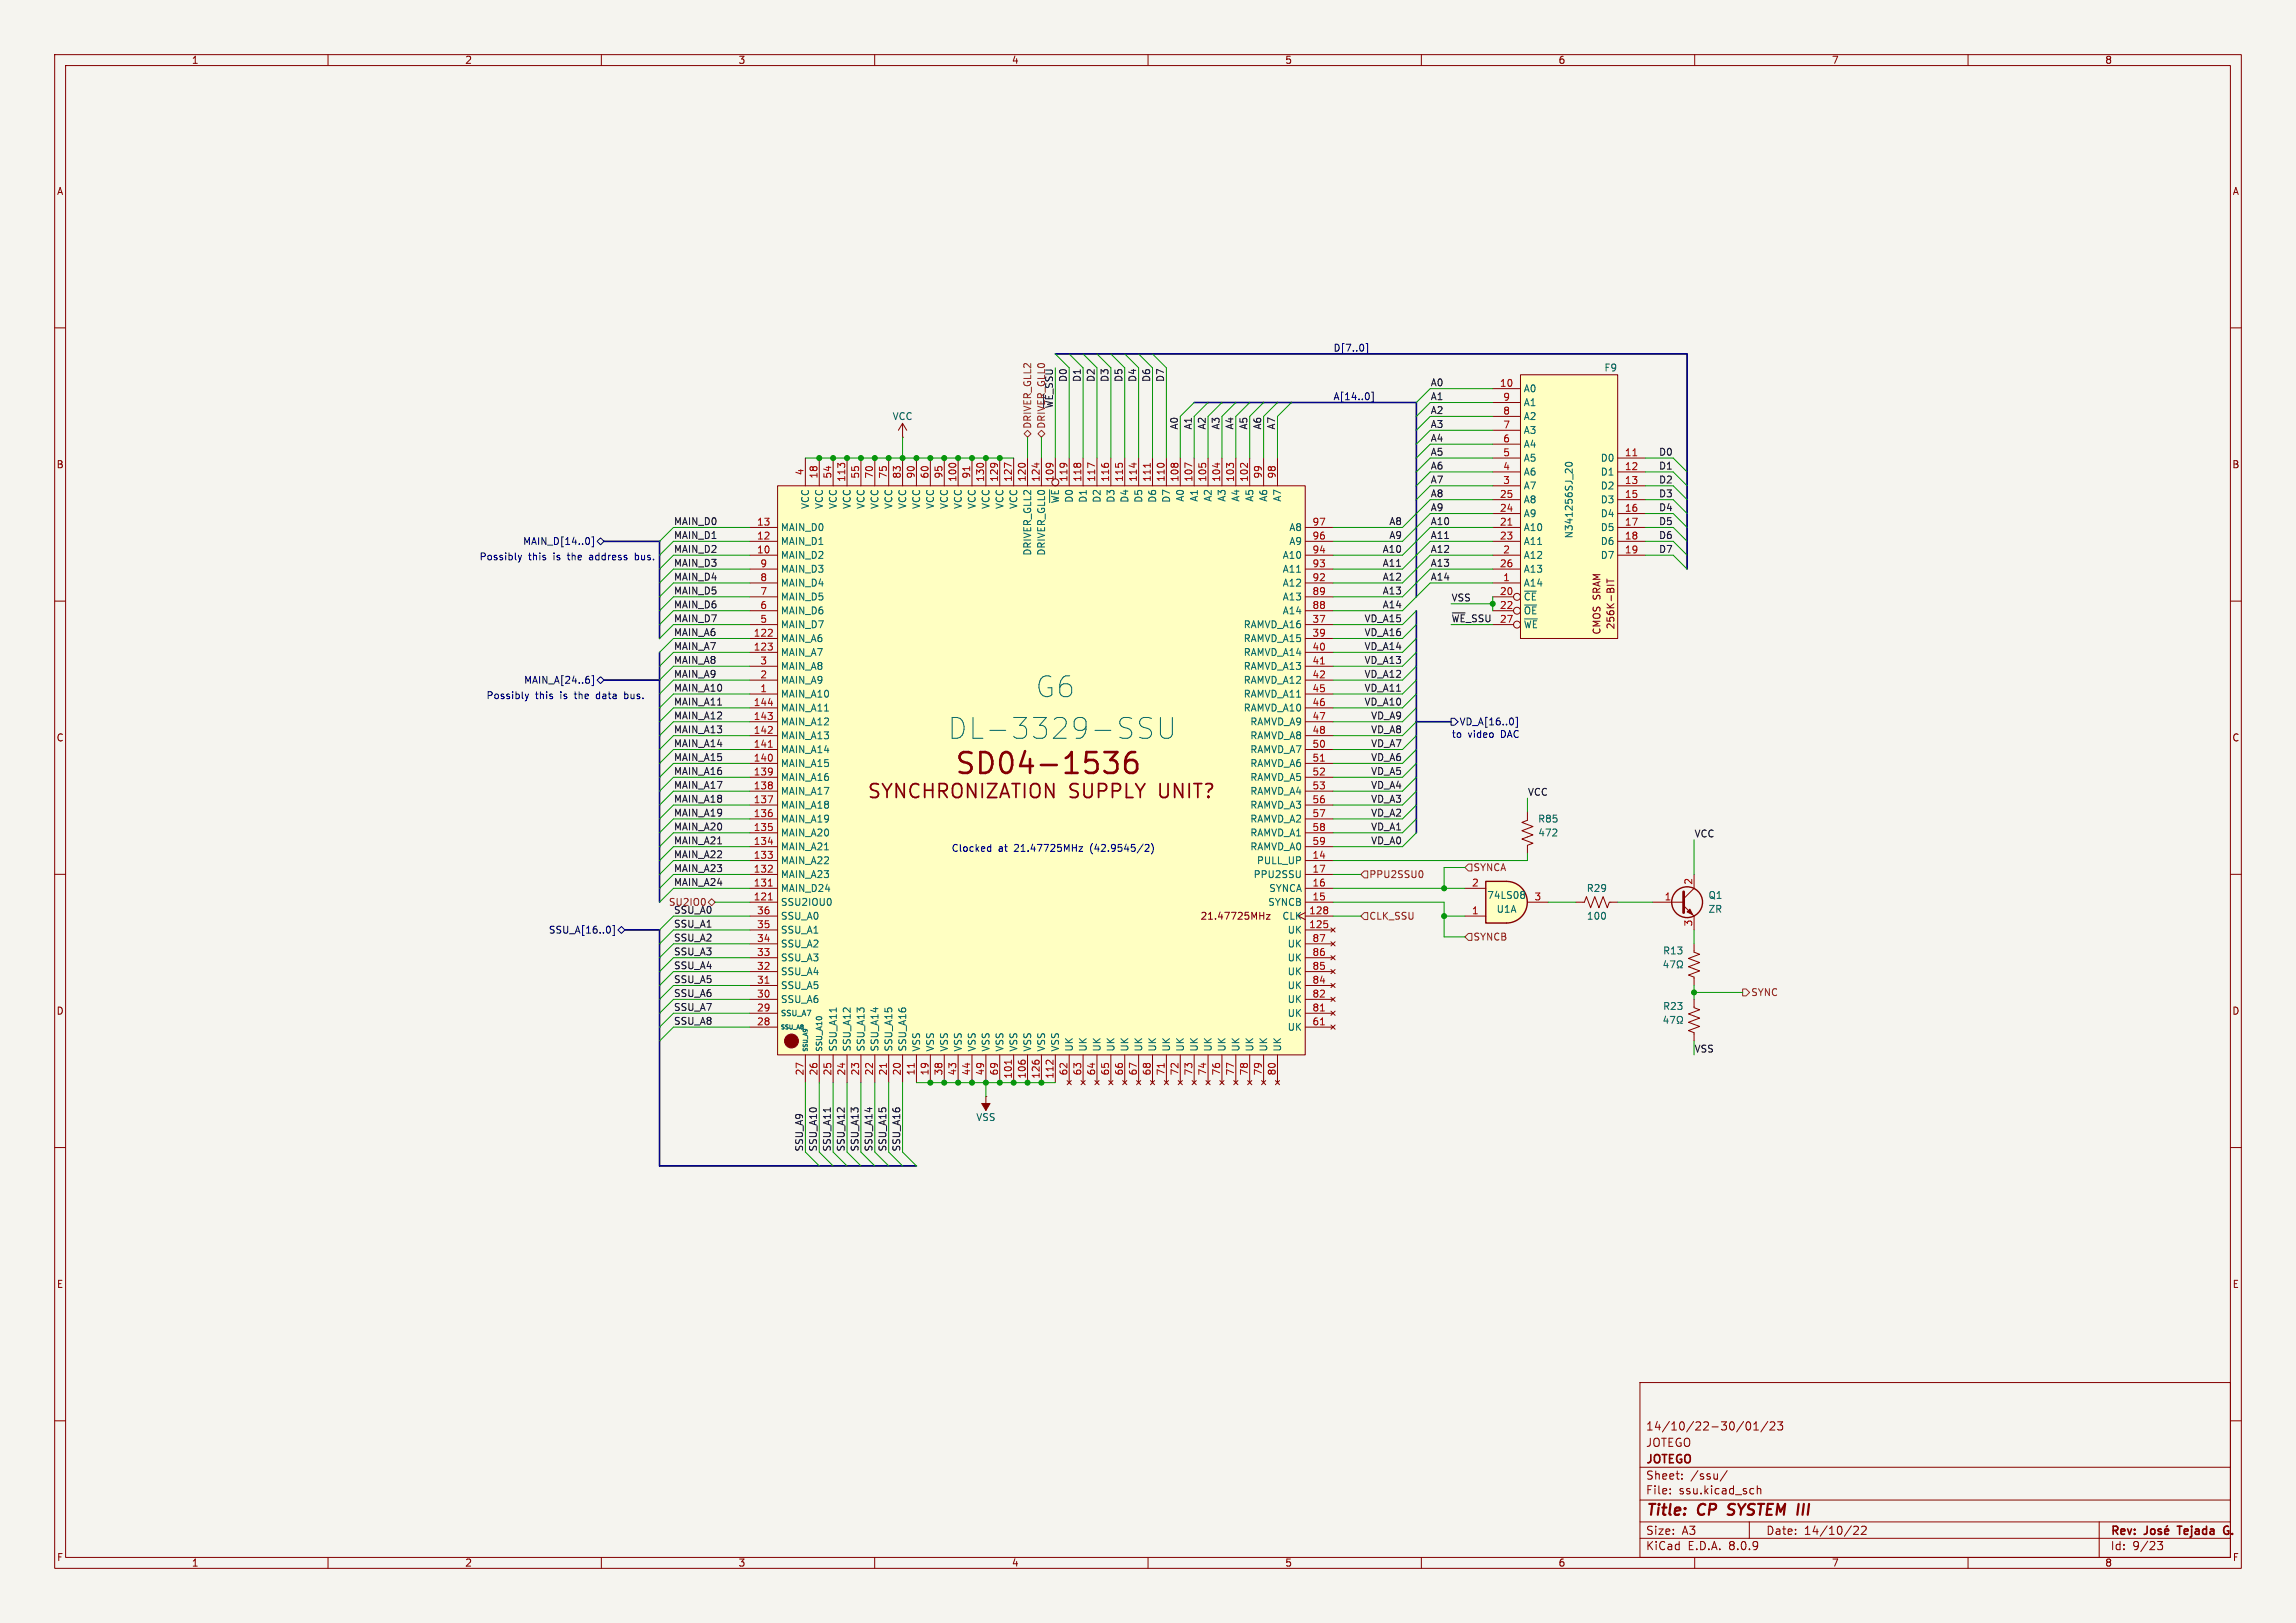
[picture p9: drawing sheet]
<svg xmlns="http://www.w3.org/2000/svg" width="420mm" height="297mm" viewBox="0 0 420 297" stroke-linecap="round" stroke-linejoin="round" font-family="sans-serif">
<defs><g id="words">
<g font-size="5.3" fill="#006464">
<text x="189.5" y="127.9">G6</text>
<text x="173.4" y="135.5">DL-3329-SSU</text>
</g>
<text font-size="5.3" fill="#840000" x="174.5" y="142.3">SD04-1536</text>
<g font-size="3.5" fill="#840000">
<text x="158.5" y="146.5">SYNCHRONIZATION</text>
<text x="195.5" y="146.5">SUPPLY</text>
<text x="212.3" y="146.5">UNIT?</text>
</g>
<g font-size="2.8" fill="#840000">
<text x="301" y="277.9">Title:</text>
<text x="310.6" y="277.9">CP</text>
<text x="317" y="277.9">SYSTEM III</text>
</g>
<g font-size="2.1" fill="#840000">
<text x="301" y="262">14/10/22-30/01/23</text>
<text x="301" y="268.2">JOTEGO</text>
<text x="301" y="265">JOTEGO</text>
<text x="301" y="273.7">File:</text>
<text x="301" y="271">Sheet:</text>
<text x="307.1" y="273.7">ssu.kicad_sch</text>
<text x="309.2" y="271">/ssu/</text>
<text x="301" y="281.1">Size:</text>
<text x="307.6" y="281.1">A3</text>
<text x="323" y="281.1">Date:</text>
<text x="330" y="281.1">14/10/22</text>
<text x="386" y="281.3">Rev:</text>
<text x="399.1" y="281.3">Tejada</text>
<text x="408.1" y="281.3">G.</text>
<text x="301" y="283.9">KiCad</text>
<text x="308.7" y="283.9">E.D.A.</text>
<text x="316.3" y="283.9">8.0.9</text>
<text x="386" y="283.9">Id:</text>
<text x="390.1" y="283.9">9/23</text>
</g>
<g font-size="1.8" fill="#840000">
<text x="35" y="11.9">1</text>
<text x="85" y="11.9">2</text>
<text x="135" y="11.9">3</text>
<text x="185" y="11.9">4</text>
<text x="235" y="11.9">5</text>
<text x="285" y="11.9">6</text>
<text x="335" y="11.9">7</text>
<text x="385" y="11.9">8</text>
<text x="10.3" y="35.9">A</text>
<text x="408.3" y="35.9">A</text>
<text x="10.3" y="85.9">B</text>
<text x="408.2" y="85.9">B</text>
<text x="293" y="116.2" transform="rotate(-90 293 116.2)">CMOS SRAM</text>
<text x="295.5" y="115.3" transform="rotate(-90 295.5 115.3)">256K-BIT</text>
<text x="10.3" y="135.9">C</text>
<text x="408.2" y="135.9">C</text>
<text x="219.5" y="168.5">21.47725MHz</text>
<text x="10.3" y="185.9">D</text>
<text x="408.2" y="185.9">D</text>
<text x="10.3" y="235.9">E</text>
<text x="408.3" y="235.9">E</text>
<text x="10.3" y="285.9">F</text>
<text x="35" y="286.9">1</text>
<text x="85" y="286.9">2</text>
<text x="135" y="286.9">3</text>
<text x="185" y="286.9">4</text>
<text x="235" y="286.9">5</text>
<text x="285" y="286.9">6</text>
<text x="335" y="286.9">7</text>
<text x="385" y="286.9">8</text>
<text x="408.3" y="285.9">F</text>
</g>
<g font-size="1.8" fill="#000084">
<text x="243.8" y="64.4">D[7..0]</text>
<text x="243.8" y="73.3">A[14..0]</text>
<text x="95.6" y="99.9">MAIN_D[14..0]</text>
<text x="95.8" y="125.3">MAIN_A[24..6]</text>
<text x="266.9" y="132.9">VD_A[16..0]</text>
<text x="100.3" y="171">SSU_A[16..0]</text>
</g>
<g font-size="1.8" fill="#0f0f0f">
<text x="195.2" y="70" transform="rotate(-90 195.2 70)">D0</text>
<text x="197.8" y="70" transform="rotate(-90 197.8 70)">D1</text>
<text x="200.3" y="70" transform="rotate(-90 200.3 70)">D2</text>
<text x="202.9" y="70" transform="rotate(-90 202.9 70)">D3</text>
<text x="205.4" y="70" transform="rotate(-90 205.4 70)">D5</text>
<text x="207.9" y="70" transform="rotate(-90 207.9 70)">D4</text>
<text x="210.5" y="70" transform="rotate(-90 210.5 70)">D6</text>
<text x="213" y="70" transform="rotate(-90 213 70)">D7</text>
<text x="261.6" y="70.8">A0</text>
<text x="192.7" y="74.8" transform="rotate(-90 192.7 74.8)">~{WE}_SSU</text>
<text x="261.6" y="75.9">A2</text>
<text x="261.6" y="73.3">A1</text>
<text x="215.6" y="78.7" transform="rotate(-90 215.6 78.7)">A0</text>
<text x="218.1" y="78.7" transform="rotate(-90 218.1 78.7)">A1</text>
<text x="220.6" y="78.7" transform="rotate(-90 220.6 78.7)">A2</text>
<text x="223.2" y="78.7" transform="rotate(-90 223.2 78.7)">A3</text>
<text x="225.7" y="78.7" transform="rotate(-90 225.7 78.7)">A4</text>
<text x="228.3" y="78.7" transform="rotate(-90 228.3 78.7)">A5</text>
<text x="230.8" y="78.7" transform="rotate(-90 230.8 78.7)">A6</text>
<text x="233.3" y="78.7" transform="rotate(-90 233.3 78.7)">A7</text>
<text x="261.6" y="83.5">A5</text>
<text x="261.6" y="80.9">A4</text>
<text x="261.6" y="78.4">A3</text>
<text x="303.4" y="83.5">D0</text>
<text x="261.6" y="86">A6</text>
<text x="261.6" y="88.6">A7</text>
<text x="303.4" y="86">D1</text>
<text x="303.4" y="88.6">D2</text>
<text x="261.6" y="93.6">A9</text>
<text x="261.6" y="91.1">A8</text>
<text x="303.4" y="91.1">D3</text>
<text x="303.4" y="93.6">D4</text>
<text x="123.2" y="96.2">MAIN_D0</text>
<text x="123.2" y="101.3">MAIN_D2</text>
<text x="123.2" y="98.7">MAIN_D1</text>
<text x="252.8" y="101.3">A10</text>
<text x="254" y="98.7">A9</text>
<text x="254" y="96.2">A8</text>
<text x="261.6" y="101.3">A12</text>
<text x="261.6" y="96.2">A10</text>
<text x="261.6" y="98.7">A11</text>
<text x="303.4" y="96.2">D5</text>
<text x="303.4" y="98.7">D6</text>
<text x="303.4" y="101.3">D7</text>
<text x="123.2" y="106.3">MAIN_D4</text>
<text x="123.2" y="103.8">MAIN_D3</text>
<text x="252.8" y="106.3">A12</text>
<text x="252.8" y="103.8">A11</text>
<text x="261.6" y="103.8">A13</text>
<text x="261.6" y="106.3">A14</text>
<text x="123.2" y="108.9">MAIN_D5</text>
<text x="123.2" y="114">MAIN_D7</text>
<text x="123.2" y="111.4">MAIN_D6</text>
<text x="249.5" y="114">VD_A15</text>
<text x="252.8" y="111.4">A14</text>
<text x="252.8" y="108.9">A13</text>
<text x="265.4" y="110.1">VSS</text>
<text x="265.4" y="114">~{WE}_SSU</text>
<text x="123.2" y="119">MAIN_A7</text>
<text x="123.2" y="116.5">MAIN_A6</text>
<text x="249.5" y="119">VD_A14</text>
<text x="249.5" y="116.5">VD_A16</text>
<text x="123.2" y="124.1">MAIN_A9</text>
<text x="123.2" y="121.6">MAIN_A8</text>
<text x="249.5" y="124.1">VD_A12</text>
<text x="249.5" y="121.6">VD_A13</text>
<text x="123.2" y="131.7">MAIN_A12</text>
<text x="123.2" y="129.2">MAIN_A11</text>
<text x="123.2" y="126.7">MAIN_A10</text>
<text x="249.5" y="129.2">VD_A10</text>
<text x="249.5" y="126.7">VD_A11</text>
<text x="250.7" y="131.7">VD_A9</text>
<text x="123.2" y="134.3">MAIN_A13</text>
<text x="123.2" y="136.8">MAIN_A14</text>
<text x="250.7" y="134.3">VD_A8</text>
<text x="250.7" y="136.8">VD_A7</text>
<text x="123.2" y="141.9">MAIN_A16</text>
<text x="123.2" y="139.4">MAIN_A15</text>
<text x="250.7" y="139.4">VD_A6</text>
<text x="250.7" y="141.9">VD_A5</text>
<text x="123.2" y="147">MAIN_A18</text>
<text x="123.2" y="144.4">MAIN_A17</text>
<text x="123.2" y="149.5">MAIN_A19</text>
<text x="250.7" y="149.5">VD_A2</text>
<text x="250.7" y="144.4">VD_A4</text>
<text x="250.7" y="147">VD_A3</text>
<text x="279.4" y="145.7">VCC</text>
<text x="123.2" y="154.6">MAIN_A21</text>
<text x="123.2" y="152.1">MAIN_A20</text>
<text x="250.7" y="152.1">VD_A1</text>
<text x="250.7" y="154.6">VD_A0</text>
<text x="309.9" y="153.3">VCC</text>
<text x="123.2" y="157.1">MAIN_A22</text>
<text x="123.2" y="159.7">MAIN_A23</text>
<text x="122.3" y="166">SU2IO0</text>
<text x="123.2" y="162.2">MAIN_A24</text>
<text x="123.2" y="167.3">SSU_A0</text>
<text x="123.2" y="169.8">SSU_A1</text>
<text x="123.2" y="172.4">SSU_A2</text>
<text x="123.2" y="177.5">SSU_A4</text>
<text x="123.2" y="174.9">SSU_A3</text>
<text x="123.2" y="180">SSU_A5</text>
<text x="123.2" y="185.1">SSU_A7</text>
<text x="123.2" y="182.5">SSU_A6</text>
<text x="123.2" y="187.6">SSU_A8</text>
<text x="309.9" y="192.7">VSS</text>
<text x="147" y="210.8" transform="rotate(-90 147 210.8)">SSU_A9</text>
<text x="149.5" y="210.8" transform="rotate(-90 149.5 210.8)">SSU_A10</text>
<text x="152.1" y="210.8" transform="rotate(-90 152.1 210.8)">SSU_A11</text>
<text x="154.6" y="210.8" transform="rotate(-90 154.6 210.8)">SSU_A12</text>
<text x="157.1" y="210.8" transform="rotate(-90 157.1 210.8)">SSU_A13</text>
<text x="159.7" y="210.8" transform="rotate(-90 159.7 210.8)">SSU_A14</text>
<text x="162.2" y="210.8" transform="rotate(-90 162.2 210.8)">SSU_A15</text>
<text x="164.8" y="210.8" transform="rotate(-90 164.8 210.8)">SSU_A16</text>
</g>
<g font-size="1.8" fill="#a90000">
<text x="274.3" y="70.9">10</text>
<text x="274.9" y="75.9">8</text>
<text x="274.9" y="73.4">9</text>
<text x="274.9" y="83.6">5</text>
<text x="274.9" y="81">6</text>
<text x="274.9" y="78.5">7</text>
<text x="297.1" y="83.6">11</text>
<text x="147.1" y="87.1" transform="rotate(-90 147.1 87.1)">4</text>
<text x="149.6" y="87.7" transform="rotate(-90 149.6 87.7)">18</text>
<text x="152.1" y="87.7" transform="rotate(-90 152.1 87.7)">54</text>
<text x="154.7" y="88.3" transform="rotate(-90 154.7 88.3)">113</text>
<text x="157.2" y="87.7" transform="rotate(-90 157.2 87.7)">55</text>
<text x="159.8" y="87.7" transform="rotate(-90 159.8 87.7)">70</text>
<text x="162.3" y="87.7" transform="rotate(-90 162.3 87.7)">75</text>
<text x="164.8" y="87.7" transform="rotate(-90 164.8 87.7)">83</text>
<text x="167.4" y="87.7" transform="rotate(-90 167.4 87.7)">90</text>
<text x="169.9" y="87.7" transform="rotate(-90 169.9 87.7)">60</text>
<text x="172.5" y="87.7" transform="rotate(-90 172.5 87.7)">95</text>
<text x="175" y="88.3" transform="rotate(-90 175 88.3)">100</text>
<text x="177.5" y="87.7" transform="rotate(-90 177.5 87.7)">91</text>
<text x="180.1" y="88.3" transform="rotate(-90 180.1 88.3)">130</text>
<text x="182.6" y="88.3" transform="rotate(-90 182.6 88.3)">129</text>
<text x="185.2" y="88.3" transform="rotate(-90 185.2 88.3)">127</text>
<text x="187.7" y="88.3" transform="rotate(-90 187.7 88.3)">120</text>
<text x="190.2" y="88.3" transform="rotate(-90 190.2 88.3)">124</text>
<text x="192.8" y="88.3" transform="rotate(-90 192.8 88.3)">109</text>
<text x="195.3" y="88.3" transform="rotate(-90 195.3 88.3)">119</text>
<text x="197.9" y="88.3" transform="rotate(-90 197.9 88.3)">118</text>
<text x="200.4" y="88.3" transform="rotate(-90 200.4 88.3)">117</text>
<text x="202.9" y="88.3" transform="rotate(-90 202.9 88.3)">116</text>
<text x="205.5" y="88.3" transform="rotate(-90 205.5 88.3)">115</text>
<text x="208" y="88.3" transform="rotate(-90 208 88.3)">114</text>
<text x="210.6" y="88.3" transform="rotate(-90 210.6 88.3)">111</text>
<text x="213.1" y="88.3" transform="rotate(-90 213.1 88.3)">110</text>
<text x="215.6" y="88.3" transform="rotate(-90 215.6 88.3)">108</text>
<text x="218.2" y="88.3" transform="rotate(-90 218.2 88.3)">107</text>
<text x="220.7" y="88.3" transform="rotate(-90 220.7 88.3)">105</text>
<text x="223.3" y="88.3" transform="rotate(-90 223.3 88.3)">104</text>
<text x="225.8" y="88.3" transform="rotate(-90 225.8 88.3)">103</text>
<text x="228.3" y="88.3" transform="rotate(-90 228.3 88.3)">102</text>
<text x="230.9" y="87.7" transform="rotate(-90 230.9 87.7)">99</text>
<text x="233.4" y="87.7" transform="rotate(-90 233.4 87.7)">98</text>
<text x="274.9" y="88.6">3</text>
<text x="274.9" y="86.1">4</text>
<text x="297.1" y="86.1">12</text>
<text x="297.1" y="88.6">13</text>
<text x="274.3" y="93.7">24</text>
<text x="274.3" y="91.2">25</text>
<text x="297.1" y="91.2">15</text>
<text x="297.1" y="93.7">16</text>
<text x="138.4" y="101.3">10</text>
<text x="138.4" y="98.8">12</text>
<text x="138.4" y="96.3">13</text>
<text x="240" y="101.3">94</text>
<text x="240" y="98.8">96</text>
<text x="240" y="96.3">97</text>
<text x="274.3" y="96.3">21</text>
<text x="274.3" y="98.8">23</text>
<text x="274.9" y="101.3">2</text>
<text x="297.1" y="96.3">17</text>
<text x="297.1" y="98.8">18</text>
<text x="297.1" y="101.3">19</text>
<text x="139" y="106.4">8</text>
<text x="139" y="103.9">9</text>
<text x="240" y="106.4">92</text>
<text x="240" y="103.9">93</text>
<text x="274.3" y="103.9">26</text>
<text x="274.9" y="106.4">1</text>
<text x="139" y="111.5">6</text>
<text x="139" y="109">7</text>
<text x="240" y="111.5">88</text>
<text x="240" y="109">89</text>
<text x="274.3" y="109">20</text>
<text x="274.3" y="111.5">22</text>
<text x="137.8" y="116.6">122</text>
<text x="137.8" y="119.1">123</text>
<text x="139" y="114">5</text>
<text x="240" y="114">37</text>
<text x="240" y="116.6">39</text>
<text x="240" y="119.1">40</text>
<text x="274.3" y="114">27</text>
<text x="139" y="124.2">2</text>
<text x="139" y="121.7">3</text>
<text x="240" y="121.7">41</text>
<text x="240" y="124.2">42</text>
<text x="137.8" y="131.8">143</text>
<text x="137.8" y="129.3">144</text>
<text x="139" y="126.7">1</text>
<text x="240" y="126.7">45</text>
<text x="240" y="129.3">46</text>
<text x="240" y="131.8">47</text>
<text x="137.8" y="136.9">141</text>
<text x="137.8" y="134.4">142</text>
<text x="240" y="134.4">48</text>
<text x="240" y="136.9">50</text>
<text x="137.8" y="142">139</text>
<text x="137.8" y="139.4">140</text>
<text x="240" y="139.4">51</text>
<text x="240" y="142">52</text>
<text x="137.8" y="149.6">136</text>
<text x="137.8" y="147.1">137</text>
<text x="137.8" y="144.5">138</text>
<text x="240" y="144.5">53</text>
<text x="240" y="147.1">56</text>
<text x="240" y="149.6">57</text>
<text x="137.8" y="154.7">134</text>
<text x="137.8" y="152.1">135</text>
<text x="240" y="152.1">58</text>
<text x="240" y="154.7">59</text>
<text x="137.8" y="159.8">132</text>
<text x="137.8" y="157.2">133</text>
<text x="240" y="157.2">14</text>
<text x="240" y="159.8">17</text>
<text x="309.6" y="162" transform="rotate(-90 309.6 162)">2</text>
<text x="137.8" y="164.8">121</text>
<text x="137.8" y="162.3">131</text>
<text x="138.4" y="167.4">36</text>
<text x="239.4" y="167.4">128</text>
<text x="240" y="164.8">15</text>
<text x="240" y="162.3">16</text>
<text x="269.2" y="167.4">1</text>
<text x="269.2" y="162.3">2</text>
<text x="280.6" y="164.8">3</text>
<text x="304.4" y="164.8">1</text>
<text x="138.4" y="172.5">34</text>
<text x="138.4" y="169.9">35</text>
<text x="239.4" y="169.9">125</text>
<text x="240" y="172.5">87</text>
<text x="309.6" y="169.6" transform="rotate(-90 309.6 169.6)">3</text>
<text x="138.4" y="177.5">32</text>
<text x="138.4" y="175">33</text>
<text x="240" y="177.5">85</text>
<text x="240" y="175">86</text>
<text x="138.4" y="185.2">29</text>
<text x="138.4" y="182.6">30</text>
<text x="138.4" y="180.1">31</text>
<text x="240" y="185.2">81</text>
<text x="240" y="182.6">82</text>
<text x="240" y="180.1">84</text>
<text x="138.4" y="187.7">28</text>
<text x="240" y="187.7">61</text>
<text x="147.1" y="196.9" transform="rotate(-90 147.1 196.9)">27</text>
<text x="149.6" y="196.9" transform="rotate(-90 149.6 196.9)">26</text>
<text x="152.1" y="196.9" transform="rotate(-90 152.1 196.9)">25</text>
<text x="154.7" y="196.9" transform="rotate(-90 154.7 196.9)">24</text>
<text x="157.2" y="196.9" transform="rotate(-90 157.2 196.9)">23</text>
<text x="159.8" y="196.9" transform="rotate(-90 159.8 196.9)">22</text>
<text x="162.3" y="196.9" transform="rotate(-90 162.3 196.9)">21</text>
<text x="164.8" y="196.9" transform="rotate(-90 164.8 196.9)">20</text>
<text x="167.4" y="196.9" transform="rotate(-90 167.4 196.9)">11</text>
<text x="169.9" y="196.9" transform="rotate(-90 169.9 196.9)">19</text>
<text x="172.5" y="196.9" transform="rotate(-90 172.5 196.9)">38</text>
<text x="175" y="196.9" transform="rotate(-90 175 196.9)">43</text>
<text x="177.5" y="196.9" transform="rotate(-90 177.5 196.9)">44</text>
<text x="180.1" y="196.9" transform="rotate(-90 180.1 196.9)">49</text>
<text x="182.6" y="196.9" transform="rotate(-90 182.6 196.9)">69</text>
<text x="185.2" y="197.5" transform="rotate(-90 185.2 197.5)">101</text>
<text x="187.7" y="197.5" transform="rotate(-90 187.7 197.5)">106</text>
<text x="190.2" y="197.5" transform="rotate(-90 190.2 197.5)">126</text>
<text x="192.8" y="197.5" transform="rotate(-90 192.8 197.5)">112</text>
<text x="195.3" y="196.9" transform="rotate(-90 195.3 196.9)">62</text>
<text x="197.9" y="196.9" transform="rotate(-90 197.9 196.9)">63</text>
<text x="200.4" y="196.9" transform="rotate(-90 200.4 196.9)">64</text>
<text x="202.9" y="196.9" transform="rotate(-90 202.9 196.9)">65</text>
<text x="205.5" y="196.9" transform="rotate(-90 205.5 196.9)">66</text>
<text x="208" y="196.9" transform="rotate(-90 208 196.9)">67</text>
<text x="210.6" y="196.9" transform="rotate(-90 210.6 196.9)">68</text>
<text x="213.1" y="196.9" transform="rotate(-90 213.1 196.9)">71</text>
<text x="215.6" y="196.9" transform="rotate(-90 215.6 196.9)">72</text>
<text x="218.2" y="196.9" transform="rotate(-90 218.2 196.9)">73</text>
<text x="220.7" y="196.9" transform="rotate(-90 220.7 196.9)">74</text>
<text x="223.3" y="196.9" transform="rotate(-90 223.3 196.9)">76</text>
<text x="225.8" y="196.9" transform="rotate(-90 225.8 196.9)">77</text>
<text x="228.3" y="196.9" transform="rotate(-90 228.3 196.9)">78</text>
<text x="230.9" y="196.9" transform="rotate(-90 230.9 196.9)">79</text>
<text x="233.4" y="196.9" transform="rotate(-90 233.4 196.9)">80</text>
</g>
<g font-size="1.8" fill="#006464">
<text x="278.6" y="72">A0</text>
<text x="293.4" y="68.2">F9</text>
<text x="163.2" y="77.1">VCC</text>
<text x="278.6" y="77.1">A2</text>
<text x="278.6" y="74.5">A1</text>
<text x="278.6" y="82.1">A4</text>
<text x="278.6" y="79.6">A3</text>
<text x="278.6" y="89.8">A7</text>
<text x="278.6" y="87.2">A6</text>
<text x="278.6" y="84.7">A5</text>
<text x="292.7" y="84.7">D0</text>
<text x="292.7" y="87.2">D1</text>
<text x="292.7" y="89.8">D2</text>
<text x="148.2" y="93.2" transform="rotate(-90 148.2 93.2)">VCC</text>
<text x="150.7" y="93.2" transform="rotate(-90 150.7 93.2)">VCC</text>
<text x="153.3" y="93.2" transform="rotate(-90 153.3 93.2)">VCC</text>
<text x="155.8" y="93.2" transform="rotate(-90 155.8 93.2)">VCC</text>
<text x="158.3" y="93.2" transform="rotate(-90 158.3 93.2)">VCC</text>
<text x="160.9" y="93.2" transform="rotate(-90 160.9 93.2)">VCC</text>
<text x="163.4" y="93.2" transform="rotate(-90 163.4 93.2)">VCC</text>
<text x="166" y="93.2" transform="rotate(-90 166 93.2)">VCC</text>
<text x="168.5" y="93.2" transform="rotate(-90 168.5 93.2)">VCC</text>
<text x="171" y="93.2" transform="rotate(-90 171 93.2)">VCC</text>
<text x="173.6" y="93.2" transform="rotate(-90 173.6 93.2)">VCC</text>
<text x="176.1" y="93.2" transform="rotate(-90 176.1 93.2)">VCC</text>
<text x="178.7" y="93.2" transform="rotate(-90 178.7 93.2)">VCC</text>
<text x="181.2" y="93.2" transform="rotate(-90 181.2 93.2)">VCC</text>
<text x="183.7" y="93.2" transform="rotate(-90 183.7 93.2)">VCC</text>
<text x="186.3" y="93.2" transform="rotate(-90 186.3 93.2)">VCC</text>
<text x="193.9" y="92.2" transform="rotate(-90 193.9 92.2)">~{WE}</text>
<text x="196.4" y="92.1" transform="rotate(-90 196.4 92.1)">D0</text>
<text x="199" y="92.1" transform="rotate(-90 199 92.1)">D1</text>
<text x="201.5" y="92.1" transform="rotate(-90 201.5 92.1)">D2</text>
<text x="204.1" y="92.1" transform="rotate(-90 204.1 92.1)">D3</text>
<text x="206.6" y="92.1" transform="rotate(-90 206.6 92.1)">D4</text>
<text x="209.1" y="92.1" transform="rotate(-90 209.1 92.1)">D5</text>
<text x="211.7" y="92.1" transform="rotate(-90 211.7 92.1)">D6</text>
<text x="214.2" y="92.1" transform="rotate(-90 214.2 92.1)">D7</text>
<text x="216.8" y="91.9" transform="rotate(-90 216.8 91.9)">A0</text>
<text x="219.3" y="91.9" transform="rotate(-90 219.3 91.9)">A1</text>
<text x="221.8" y="91.9" transform="rotate(-90 221.8 91.9)">A2</text>
<text x="224.4" y="91.9" transform="rotate(-90 224.4 91.9)">A3</text>
<text x="226.9" y="91.9" transform="rotate(-90 226.9 91.9)">A4</text>
<text x="229.5" y="91.9" transform="rotate(-90 229.5 91.9)">A5</text>
<text x="232" y="91.9" transform="rotate(-90 232 91.9)">A6</text>
<text x="234.5" y="91.9" transform="rotate(-90 234.5 91.9)">A7</text>
<text x="278.6" y="94.8">A9</text>
<text x="278.6" y="92.3">A8</text>
<text x="292.7" y="92.3">D3</text>
<text x="292.7" y="94.8">D4</text>
<text x="142.7" y="99.9">MAIN_D1</text>
<text x="142.7" y="97.4">MAIN_D0</text>
<text x="188.8" y="101.8" transform="rotate(-90 188.8 101.8)">DRIVER_GLL2</text>
<text x="191.4" y="101.8" transform="rotate(-90 191.4 101.8)">DRIVER_GLL0</text>
<text x="235.8" y="99.9">A9</text>
<text x="235.8" y="97.4">A8</text>
<text x="278.6" y="97.4">A10</text>
<text x="278.6" y="99.9">A11</text>
<text x="287.9" y="98.6" transform="rotate(-90 287.9 98.6)">N341256SJ_20</text>
<text x="292.7" y="97.4">D5</text>
<text x="292.7" y="99.9">D6</text>
<text x="142.7" y="102.5">MAIN_D2</text>
<text x="142.7" y="107.5">MAIN_D4</text>
<text x="142.7" y="105">MAIN_D3</text>
<text x="234.5" y="107.5">A12</text>
<text x="234.5" y="105">A11</text>
<text x="234.5" y="102.5">A10</text>
<text x="278.6" y="107.5">A14</text>
<text x="278.6" y="102.5">A12</text>
<text x="278.6" y="105">A13</text>
<text x="292.7" y="102.5">D7</text>
<text x="142.7" y="112.6">MAIN_D6</text>
<text x="142.7" y="110.1">MAIN_D5</text>
<text x="234.5" y="112.6">A14</text>
<text x="234.5" y="110.1">A13</text>
<text x="278.6" y="110.1">~{CE}</text>
<text x="278.6" y="112.6">~{OE}</text>
<text x="142.7" y="117.7">MAIN_A6</text>
<text x="142.7" y="115.2">MAIN_D7</text>
<text x="227.4" y="115.2">RAMVD_A16</text>
<text x="227.4" y="117.7">RAMVD_A15</text>
<text x="278.6" y="115.2">~{WE}</text>
<text x="142.7" y="120.2">MAIN_A7</text>
<text x="142.7" y="125.3">MAIN_A9</text>
<text x="142.7" y="122.8">MAIN_A8</text>
<text x="227.4" y="120.2">RAMVD_A14</text>
<text x="227.4" y="122.8">RAMVD_A13</text>
<text x="227.4" y="125.3">RAMVD_A12</text>
<text x="142.7" y="127.9">MAIN_A10</text>
<text x="142.7" y="130.4">MAIN_A11</text>
<text x="227.4" y="127.9">RAMVD_A11</text>
<text x="227.4" y="130.4">RAMVD_A10</text>
<text x="142.7" y="135.5">MAIN_A13</text>
<text x="142.7" y="132.9">MAIN_A12</text>
<text x="228.6" y="132.9">RAMVD_A9</text>
<text x="228.6" y="135.5">RAMVD_A8</text>
<text x="142.7" y="143.1">MAIN_A16</text>
<text x="142.7" y="140.6">MAIN_A15</text>
<text x="142.7" y="138">MAIN_A14</text>
<text x="228.6" y="138">RAMVD_A7</text>
<text x="228.6" y="140.6">RAMVD_A6</text>
<text x="228.6" y="143.1">RAMVD_A5</text>
<text x="142.7" y="148.2">MAIN_A18</text>
<text x="142.7" y="145.6">MAIN_A17</text>
<text x="228.6" y="145.6">RAMVD_A4</text>
<text x="228.6" y="148.2">RAMVD_A3</text>
<text x="142.7" y="155.8">MAIN_A21</text>
<text x="142.7" y="153.3">MAIN_A20</text>
<text x="142.7" y="150.7">MAIN_A19</text>
<text x="228.6" y="150.7">RAMVD_A2</text>
<text x="228.6" y="153.3">RAMVD_A1</text>
<text x="228.6" y="155.8">RAMVD_A0</text>
<text x="281.3" y="150.7">R85</text>
<text x="281.3" y="153.3">472</text>
<text x="142.7" y="160.9">MAIN_A23</text>
<text x="142.7" y="158.3">MAIN_A22</text>
<text x="229.2" y="160.9">PPU2SSU</text>
<text x="229.8" y="158.3">PULL_UP</text>
<text x="142.7" y="166">SSU2IOU0</text>
<text x="142.7" y="163.4">MAIN_D24</text>
<text x="231.9" y="166">SYNCB</text>
<text x="232.1" y="163.4">SYNCA</text>
<text x="272" y="164.7">74LS08</text>
<text x="273.7" y="167.2">U1A</text>
<text x="290.2" y="163.4">R29</text>
<text x="312.4" y="167.2">ZR</text>
<text x="312.4" y="164.7">Q1</text>
<text x="142.7" y="173.6">SSU_A2</text>
<text x="142.7" y="171">SSU_A1</text>
<text x="142.7" y="168.5">SSU_A0</text>
<text x="234.5" y="168.5">CLK</text>
<text x="235.4" y="171">UK</text>
<text x="235.4" y="173.6">UK</text>
<text x="290.2" y="168.5">100</text>
<text x="142.7" y="178.7">SSU_A4</text>
<text x="142.7" y="176.1">SSU_A3</text>
<text x="235.4" y="178.7">UK</text>
<text x="235.4" y="176.1">UK</text>
<text x="304.1" y="174.9">R13</text>
<text x="142.7" y="183.7">SSU_A6</text>
<text x="142.7" y="181.2">SSU_A5</text>
<text x="235.4" y="183.7">UK</text>
<text x="235.4" y="181.2">UK</text>
<text x="304.1" y="185">R23</text>
<text x="235.4" y="188.8">UK</text>
<text x="235.4" y="186.3">UK</text>
<text x="153.3" y="192.5" transform="rotate(-90 153.3 192.5)">SSU_A11</text>
<text x="155.8" y="192.5" transform="rotate(-90 155.8 192.5)">SSU_A12</text>
<text x="158.3" y="192.5" transform="rotate(-90 158.3 192.5)">SSU_A13</text>
<text x="160.9" y="192.5" transform="rotate(-90 160.9 192.5)">SSU_A14</text>
<text x="163.4" y="192.5" transform="rotate(-90 163.4 192.5)">SSU_A15</text>
<text x="166" y="192.5" transform="rotate(-90 166 192.5)">SSU_A16</text>
<text x="168.5" y="192.5" transform="rotate(-90 168.5 192.5)">VSS</text>
<text x="171" y="192.5" transform="rotate(-90 171 192.5)">VSS</text>
<text x="173.6" y="192.5" transform="rotate(-90 173.6 192.5)">VSS</text>
<text x="176.1" y="192.5" transform="rotate(-90 176.1 192.5)">VSS</text>
<text x="178.7" y="192.5" transform="rotate(-90 178.7 192.5)">VSS</text>
<text x="181.2" y="192.5" transform="rotate(-90 181.2 192.5)">VSS</text>
<text x="183.7" y="192.5" transform="rotate(-90 183.7 192.5)">VSS</text>
<text x="186.3" y="192.5" transform="rotate(-90 186.3 192.5)">VSS</text>
<text x="188.8" y="192.5" transform="rotate(-90 188.8 192.5)">VSS</text>
<text x="191.4" y="192.5" transform="rotate(-90 191.4 192.5)">VSS</text>
<text x="193.9" y="192.5" transform="rotate(-90 193.9 192.5)">VSS</text>
<text x="196.4" y="192.5" transform="rotate(-90 196.4 192.5)">UK</text>
<text x="199" y="192.5" transform="rotate(-90 199 192.5)">UK</text>
<text x="201.5" y="192.5" transform="rotate(-90 201.5 192.5)">UK</text>
<text x="204.1" y="192.5" transform="rotate(-90 204.1 192.5)">UK</text>
<text x="206.6" y="192.5" transform="rotate(-90 206.6 192.5)">UK</text>
<text x="209.1" y="192.5" transform="rotate(-90 209.1 192.5)">UK</text>
<text x="211.7" y="192.5" transform="rotate(-90 211.7 192.5)">UK</text>
<text x="214.2" y="192.5" transform="rotate(-90 214.2 192.5)">UK</text>
<text x="216.8" y="192.5" transform="rotate(-90 216.8 192.5)">UK</text>
<text x="219.3" y="192.5" transform="rotate(-90 219.3 192.5)">UK</text>
<text x="221.8" y="192.5" transform="rotate(-90 221.8 192.5)">UK</text>
<text x="224.4" y="192.5" transform="rotate(-90 224.4 192.5)">UK</text>
<text x="226.9" y="192.5" transform="rotate(-90 226.9 192.5)">UK</text>
<text x="229.5" y="192.5" transform="rotate(-90 229.5 192.5)">UK</text>
<text x="232" y="192.5" transform="rotate(-90 232 192.5)">UK</text>
<text x="234.5" y="192.5" transform="rotate(-90 234.5 192.5)">UK</text>
<text x="178.5" y="205.3">VSS</text>
</g>
<g font-size="1.8" fill="#725600">
<text x="188.8" y="78.5" transform="rotate(-90 188.8 78.5)">DRIVER_GLL2</text>
<text x="191.4" y="78.5" transform="rotate(-90 191.4 78.5)">DRIVER_GLL0</text>
<text x="250.4" y="160.9">PPU2SSU0</text>
<text x="269.4" y="159.6">SYNCA</text>
<text x="250.4" y="168.5">CLK_SSU</text>
<text x="269.4" y="172.3">SYNCB</text>
<text x="320.2" y="182.5">SYNC</text>
</g>
<g font-size="1.8" fill="#0000c2">
<text x="87.6" y="102.6">Possibly</text>
<text x="96.7" y="102.6">this</text>
<text x="101.3" y="102.6">is</text>
<text x="104.1" y="102.6">the</text>
<text x="108.3" y="102.6">address</text>
<text x="116.8" y="102.6">bus.</text>
<text x="88.9" y="128">Possibly</text>
<text x="97.9" y="128">this</text>
<text x="102.6" y="128">is</text>
<text x="105.4" y="128">the</text>
<text x="109.5" y="128">data</text>
<text x="114.9" y="128">bus.</text>
<text x="265.5" y="135.2">to</text>
<text x="268.5" y="135.2">video</text>
<text x="274.7" y="135.2">DAC</text>
<text x="174" y="156">Clocked</text>
<text x="182.6" y="156">at</text>
<text x="185.6" y="156">21.47725MHz</text>
<text x="199.7" y="156">(42.9545/2)</text>
</g>
<g font-size="1.4" fill="#006464">
<text x="142.7" y="186.2">SSU_A7</text>
<text x="150.6" y="192.5" transform="rotate(-90 150.6 192.5)">SSU_A10</text>
</g>
<g font-size="1.1" fill="#006464">
<text x="142.7" y="188.6">SSU_A8</text>
<text x="147.9" y="192.5" transform="rotate(-90 147.9 192.5)">SSU_A9</text>
</g>
</g></defs>
<path d="M0 0h420v297h-420z" fill="#f5f4ef" stroke="#f5f4ef" stroke-width=".18"/>
<g fill="none" stroke="#840000" stroke-width=".18">
<path d="M10 10h400v277h-400zM12 12h396v273h-396zM60 10v2M110 10v2M160 10v2M210 10v2M260 10v2M310 10v2M360 10v2M10 60h2M408 60h2M10 110h2"/>
<path d="M408 110h2M10 160h2M408 160h2M10 210h2M408 210h2M300 253h108v32h-108zM10 260h2M300 278.5h108M300 274.5h108M300 268.5h108M305.5 273.2v.2M305.5 272.5v.1"/>
<path d="M307.7 270.5v.2M307.7 269.8v.1M315.9 269.1l-1.2 1.9M318.9 260.1l-1.2 1.9M319.5 260.3l.2-.1a.8 .8 0 0 1 .6 .7 .8 .8 0 0 1-.6 .8l-.2-.2-.1-.4zM320 278.5v3M320.7 272.4l.1 .1M320.8 273.3l-.1 .1M320.8 261.7h.9M320.8 260.6l.4-.4v1.5M321.4 271.9v1.5M321.4 272.5l.3-.1 .3 .1 .1 .9"/>
<path d="M323.4 260.1l-1.3 1.9M323.8 260.3l.6-.1 .2 .1 .1 .3-1 1.1h1M325.2 260.2h.9l-.5 .6 .4 .1v.6l-.2 .2h-.4l-.2-.2M339.1 279.4l.6-.1 .2 .1v.3l-.9 1.1h.9M340.5 279.4l.6-.1 .2 .1 .1 .3-1 1.1h1M384 278.5v6.5M408 260h2M60 285v2M110 285v2M160 285v2M210 285v2M260 285v2"/>
<path d="M300 281.5h108M310 285v2M360 285v2M394.7 282.1h.9l-.5 .6 .4 .1v.6l-.2 .2-.6-.1"/>
</g>
<path d="M392.8 279.3v1.1a.48 .48 0 0 1-.6 .4M393.5 279.9l.4-.1 .3 .3v.4l-.3 .3-.4-.1-.1-.2v-.4zM395.3 279.9l-.3-.1-.2 .2v.2l.5 .2v.3h-.5M396.5 279.2l-.2 .2M398.3 279.3h.8M407.5 279.3a.75 .75 0 0 0-.7 .7 .75 .75 0 0 0 .6 .8l.2-.1M396 280.3l.7-.2-.1-.2-.4-.1-.2 .2v.7h.6M407.4 280.1h.3" fill="none" stroke="#840000" stroke-width=".3"/>
<path d="M316 277.1l.3 .1M316.3 275.4l-.1 .2 .1 .4" fill="none" stroke="#840000" stroke-width=".4"/>
<path d="M278.1 68.6h17.8v48.2h-17.8z" fill="#ffffc2"/>
<g fill="none" stroke="#840000" stroke-width=".18">
<path d="M165.1 77.5l-.8 1.2M165.1 77.5v2.5M165.1 77.5l.8 1.2M273 71.1h5.1M273 78.7h5.1M273 76.2h5.1M273 73.7h5.1M278.1 68.6h17.8v48.2h-17.8zM165.1 80h.1M273 83.8h5.1M273 86.4h5.1M273 88.9h5.1"/>
<path d="M273 91.4h5.1M273 94h5.1M273 96.5h5.1M273 99.1h5.1M273 81.3h5.1M295.9 83.8h5.1M295.9 86.4h5.1M295.9 88.9h5.1M295.9 91.4h5.1M295.9 94h5.1M295.9 96.5h5.1M295.9 99.1h5.1"/>
<path d="M273 106.7h5.1M273 101.6h5.1M273 109.2h3.9M273 111.8h3.9M273 104.1h5.1M273 114.3h3.9M293.9 107.1h1.3M293.9 106v.7M293.9 106.3h1.3M295.9 101.6h5.1M279.4 148.6v1.5l-1 .4 2 .8-2 .7 2 .8-2 .7 2 .8-1 .4v1.5M288.3 165.1h1.5l.4-1 .8 2 .7-2 .8 2 .7-2 .8 2 .4-1h1.5"/>
<path d="M302.3 165.1h5.7M308 165.7l1.9 1.9v2.6M309.9 172.7v1.5l1 .4-2 .8 2 .7-2 .8 2 .8-2 .7 1 .4v1.5M309.9 160v2.6l-1.9 1.9M309.9 182.9v1.5l1 .4-2 .7 2 .8-2 .8 2 .7-2 .8 1 .4v1.5"/>
<circle cx="277.5" cy="114.3" r=".63"/>
<circle cx="277.5" cy="111.8" r=".63"/>
<circle cx="277.5" cy="109.2" r=".63"/>
</g>
<path d="M275.8 96.1h.8M298.7 83.4h.7" fill="none" stroke="#a90000" stroke-width=".18"/>
<g fill="none" stroke="#006464" stroke-width=".18">
<path d="M286.4 84.8a.75 .75 0 0 1 1.2 .2 .72 .72 0 0 1-1.3-.1zM286.5 85.9h.4M287.6 85.8v.8M284 153h.8M284.7 151.8v.5M304.7 175.8l-.3 .9h.8M305 176.3v.8M305.5 175.8h.9l-.6 1.3M306.8 177.1h.3v-.2a.54 .54 0 0 1-.3-.8 .54 .54 0 0 1 .8-.2 .58 .58 0 0 1-.1 1v.2h.3M304.7 185.9l-.3 .9h.8M305 186.4v.9M305.5 186h.9l-.6 1.3"/>
<path d="M306.8 187.3h.3v-.3a.54 .54 0 0 1-.3-.7 .54 .54 0 0 1 .8-.2 .58 .58 0 0 1-.1 .9v.3h.3"/>
</g>
<path d="M308 163.2v3.8" fill="none" stroke="#840000" stroke-width=".51"/>
<path d="M308.6 166.9l.5-.5 .5 1z" fill="#840000" stroke="#840000" stroke-width=".18"/>
<circle cx="308.6" cy="165.1" r="2.82" fill="none" stroke="#840000" stroke-width=".25"/>
<path d="M275.6 161.3a3.8 3.8 0 0 1 3.8 3.8 3.8 3.8 0 0 1-3.8 3.8z" fill="#ffffc2" stroke="#ffffc2" stroke-width=".18"/>
<path d="M271.8 161.3h3.8v7.6h-3.8z" fill="#ffffc2"/>
<path d="M271.8 161.3h3.8a3.8 3.8 0 0 1 3.8 3.8 3.8 3.8 0 0 1-3.8 3.8h-3.8z" fill="none" stroke="#840000" stroke-width=".25"/>
<path d="M268 167.6h3.8M268 162.6h3.8M279.4 165.1h3.8" fill="none" stroke="#840000" stroke-width=".18"/>
<path d="M278.4 163.1h.2l.3 .3-.3 .3M278.4 163.7h.2M278.6 163.7l.3 .2v.3l-.1 .1-.4 .1" fill="none" stroke="#006464" stroke-width=".18"/>
<path d="M142.2 88.9h96.6v104.1h-96.6z" fill="#ffffc2"/>
<g fill="none" stroke="#840000" stroke-width=".18">
<path d="M137.2 99.1h5M137.2 96.5h5M142.2 88.9h96.6v104.1h-96.6zM147.3 83.8v5.1M149.9 83.8v5.1M152.4 83.8v5.1M154.9 83.8v5.1M157.5 83.8v5.1M160 83.8v5.1M162.6 83.8v5.1M165.1 83.8v5.1M167.6 83.8v5.1"/>
<path d="M170.2 83.8v5.1M172.7 83.8v5.1M175.3 83.8v5.1M177.8 83.8v5.1M180.3 83.8v5.1M182.9 83.8v5.1M185.4 83.8v5.1M188 83.8v5.1M190.5 83.8v5.1M193 83.8v3.8M195.6 83.8v5.1M198.1 83.8v5.1"/>
<path d="M200.7 83.8v5.1M203.2 83.8v5.1M205.7 83.8v5.1M208.3 83.8v5.1M210.8 83.8v5.1M213.4 83.8v5.1M215.9 83.8v5.1M218.4 83.8v5.1M221 83.8v5.1M223.5 83.8v5.1M226.1 83.8v5.1M228.6 83.8v5.1"/>
<path d="M231.1 83.8v5.1M233.7 83.8v5.1M238.8 99.1h5M238.8 96.5h5M137.2 101.6h5M137.2 116.8h5M137.2 119.4h5M137.2 114.3h5M137.2 111.8h5M137.2 109.2h5M137.2 106.7h5M137.2 104.1h5"/>
<path d="M238.8 101.6h5M238.8 116.8h5M238.8 119.4h5M238.8 114.3h5M238.8 111.8h5M238.8 109.2h5M238.8 106.7h5M238.8 104.1h5M137.2 127h5M137.2 139.7h5M137.2 137.2h5M137.2 134.6h5"/>
<path d="M137.2 132.1h5M137.2 129.5h5M137.2 124.5h5M137.2 121.9h5M238.8 127h5M238.8 139.7h5M238.8 137.2h5M238.8 134.6h5M238.8 132.1h5M238.8 129.5h5M238.8 124.5h5M238.8 121.9h5"/>
<path d="M137.2 157.5h5M137.2 154.9h5M137.2 152.4h5M137.2 149.9h5M137.2 147.3h5M137.2 144.8h5M137.2 142.2h5M238.8 157.5h5M238.8 154.9h5M238.8 152.4h5M238.8 149.9h5M238.8 147.3h5"/>
<path d="M238.8 144.8h5M238.8 142.2h5M137.2 165.1h5M137.2 170.2h5M137.2 167.6h5M137.2 162.6h5M137.2 160h5M137.2 177.8h5M137.2 175.3h5M137.2 172.7h5M230.4 167.6h.8M231.2 166.9v1.3"/>
<path d="M231.7 167.4h.6l-.6 .8h.6M238.8 167l-1.3 .6 1.3 .7M238.8 165.1h5M238.8 170.2h5M238.8 167.6h5M238.8 162.6h5M238.8 160h5M238.8 177.8h5M238.8 175.3h5M238.8 172.7h5M243.5 169.8l.7 .8M243.5 180l.7 .7"/>
<path d="M243.5 177.4l.7 .8M243.5 174.9l.7 .7M243.5 172.3l.7 .8M244.2 169.8l-.7 .8M244.2 172.3l-.7 .8M244.2 177.4l-.7 .8M244.2 180l-.7 .7M244.2 174.9l-.7 .7M137.2 188h5M137.2 185.4h5M137.2 182.9h5M137.2 180.3h5"/>
<path d="M147.3 193v5.1M149.9 193v5.1M152.4 193v5.1M154.9 193v5.1M157.5 193v5.1M160 193v5.1M162.6 193v5.1M165.1 193v5.1M167.6 193v5.1M170.2 193v5.1M172.7 193v5.1M175.3 193v5.1"/>
<path d="M177.8 193v5.1M180.3 193v5.1M182.9 193v5.1M185.4 193v5.1M188 193v5.1M190.5 193v5.1M193 193v5.1M195.2 197.7l.8 .8M195.6 193v5.1M196 197.7l-.8 .8M197.7 197.7l.8 .8M198.1 193v5.1"/>
<path d="M198.5 197.7l-.8 .8M200.3 197.7l.7 .8M200.7 193v5.1M201 197.7l-.7 .8M202.8 197.7l.8 .8M203.2 193v5.1M203.6 197.7l-.8 .8M205.4 197.7l.7 .8M205.7 193v5.1M206.1 197.7l-.7 .8M207.9 197.7l.8 .8M208.3 193v5.1"/>
<path d="M208.7 197.7l-.8 .8M210.4 197.7l.8 .8M210.8 193v5.1M211.2 197.7l-.8 .8M213 197.7l.7 .8M213.4 193v5.1M213.7 197.7l-.7 .8M215.5 197.7l.8 .8M215.9 193v5.1M216.3 197.7l-.8 .8M218.1 197.7l.7 .8M218.4 193v5.1"/>
<path d="M218.8 197.7l-.7 .8M220.6 197.7l.8 .8M221 193v5.1M221.4 197.7l-.8 .8M223.1 197.7l.8 .8M223.5 193v5.1M223.9 197.7l-.8 .8M225.7 197.7l.7 .8M226.1 193v5.1M226.4 197.7l-.7 .8M228.2 197.7l.8 .8M228.6 193v5.1"/>
<path d="M229 197.7l-.8 .8M230.8 197.7l.7 .8M231.1 193v5.1M231.5 197.7l-.7 .8M233.3 197.7l.8 .8M233.7 193v5.1M234.1 197.7l-.8 .8M238.8 188h5M238.8 185.4h5M238.8 182.9h5M238.8 180.3h5M243.5 187.6l.7 .7"/>
<path d="M243.5 185l.7 .8M243.5 182.5l.7 .8M244.2 187.6l-.7 .7M244.2 182.5l-.7 .8M244.2 185l-.7 .8M180.3 200.7h.1M180.3 200.7v2.5"/>
</g>
<g fill="#840000" stroke="#840000" stroke-width=".18">
<path d="M179.6 201.9h1.5l-.8 1.3z"/>
<circle cx="144.8" cy="190.5" r="1.27"/>
</g>
<path d="M202 137.6h2.4l-1.3 1.5a1.03 1.03 0 0 1 1.3 .7v.9l-.4 .6-.3 .1h-1.1M207.6 137.6a1.51 1.51 0 0 0-1.8 1.7v1.4l.4 .6 .4 .1h.7l.5-.3 .2-.4v-.9l-.4-.5-.3-.2h-.7l-.4 .2-.4 .5" fill="none" stroke="#840000" stroke-width=".48"/>
<g fill="none" stroke="#a90000" stroke-width=".18">
<path d="M177.4 85.4v.7M185 85.3l-1.3-.6v.9M189.7 84.7v.8M200.2 85.3l-1.2-.6v.9M207.4 84.7v.8M210.4 84.8v.7M218 85.3l-1.2-.6v.9M222.7 84.7v.8M227 84.8h.5M228.2 84.8v.8M140.5 116.4h.8M141.2 115.3v.4"/>
<path d="M140.5 134.2h.8M140.5 136.7h.8M140.5 128.7h.8M141.2 133.1v.4M241.5 121.5h.8M241.5 139.3h.8M140.5 159.6h.8M140.5 145.6h.8l-.5 1.3M140.5 154.1h.8M141.2 158.5v.4M139.9 179.9h.8M140.5 164.7h.8"/>
<path d="M140.5 162.1h.8M162.1 194.6v.7M167.2 194.6v.7M185 194v.7M191.5 194.1h.4M192.6 194v.8M212.9 194.6v.7M241.5 187.5h.8M241.5 185h.8"/>
</g>
<path d="M210.6 131.5l-.5-.2h-.9a.93 .93 0 0 0-.8 .9 .93 .93 0 0 0 .8 .9 1.39 1.39 0 0 1 1.4 .9 .97 .97 0 0 1-.7 1.1h-.9l-.5-.2M212.3 131.3v3.1l.3 .5 .4 .2h.7l.4-.2 .3-.5v-3.1M153 184.4v.8" fill="none" stroke="#006464" stroke-width=".18"/>
<path d="M187.3 79.4l.7-.7 .6 .7-.6 .6zM189.9 79.4l.6-.7 .6 .7-.6 .6zM249.6 159.4h.6v1.3h-.6l-.7-.7zM260.2 159.5l.1 .3-.1 .7M268.6 158.1h.6v1.3h-.6l-.6-.6zM129.5 165.1l.7-.6 .6 .6-.6 .6zM249.6 167h.6v1.3h-.6l-.7-.7zM268.6 170.8h.6v1.3h-.6l-.6-.6zM318.8 181h.6l.6 .6-.6 .6h-.6z" fill="none" stroke="#725600" stroke-width=".18"/>
<g fill="none" stroke="#000084" stroke-width=".18">
<path d="M249.9 62.9h.3v1.8h-.3M250.4 72.1v.8M250.9 71.8h.3v1.8h-.3M107.7 98.4l.1 .5-.1 .7M108.3 98.2h.3v1.9h-.3M109.2 99.1l.7-.7 .6 .7-.6 .6zM107.7 124.3l.1 .2-.1 .5M108.3 123.6h.3v1.9h-.3M109.2 124.5l.7-.7 .6 .7-.6 .6zM265.4 131.4h.7l.6 .7-.6 .6h-.7zM277.3 131.3h.3v1.8h-.3M111.5 169.6l.2 .4-.2 .7"/>
<path d="M112.1 169.4h.3v1.8h-.3M113 170.2l.7-.7 .6 .7-.6 .6z"/>
</g>
<path d="M151.9 202.7v.8" fill="none" stroke="#0f0f0f" stroke-width=".18"/>
<g fill="none" stroke="#0000c2" stroke-width=".18">
<path d="M94.8 101.6l.3 .9M95.1 102.5l-.3 .4M95.4 101.6l-.3 .9M116.2 101.2v1.3M116.2 102.4l.1 .1M116.3 101.6l-.1 .1M96.1 127l.3 .9M96.4 127.9l-.3 .4M96.7 127l-.3 .9M114.3 126.6v1.3M114.3 127.8l.1 .1M114.4 127l-.1 .1"/>
<path d="M180.9 154.9l.3 .1M181.2 154.5v1.3M181.2 155.7l-.3 .1M197.4 154.9h.6l-.6 .9h.6M209.5 154.6l.5-.1 .2 .4-.8 .9h.8M210.6 154.3a1.46 1.46 0 0 1 0 2"/>
</g>
<path d="M193 64.8h115.6v39.3M218.4 73.7h40.7v35.5M110.5 99.1h10.1v17.7M120.6 119.4v45.7M259.1 111.8v40.6M110.5 124.5h10.1M259.1 132.1h6.3M114.3 170.2h6.3v43.2h47" fill="none" stroke="#000084" stroke-width=".3"/>
<g fill="none" stroke="#009600" stroke-width=".18">
<path d="M193 67.3v16.5M193 64.8l2.6 2.5v16.5M195.6 64.8l2.5 2.5v16.5M198.1 64.8l2.6 2.5v16.5M200.7 64.8l2.5 2.5v16.5M203.2 64.8l2.5 2.5v16.5M205.7 64.8l2.6 2.5v16.5M208.3 64.8l2.5 2.5v16.5M210.8 64.8l2.6 2.5v16.5M218.4 73.7l-2.5 2.5v7.6M221 73.7l-2.6 2.5v7.6M223.5 73.7l-2.5 2.5v7.6"/>
<path d="M226.1 73.7l-2.6 2.5v7.6M228.6 73.7l-2.5 2.5v7.6M231.1 73.7l-2.5 2.5v7.6M233.7 73.7l-2.6 2.5v7.6M236.2 73.7l-2.5 2.5v7.6M273 73.7h-11.4l-2.5 2.5M273 78.7h-11.4l-2.5 2.6M273 76.2h-11.4l-2.5 2.5M273 71.1h-11.4l-2.5 2.6M137.2 96.5h-14l-2.6 2.6M137.2 99.1h-14l-2.6 2.5M147.3 83.8h38.1"/>
<path d="M165.1 80v3.8M188 80v3.8M190.5 80v3.8M273 96.5h-11.4l-5.1 5.1h-12.7M273 91.4h-11.4l-5.1 5.1h-12.7M273 94h-11.4l-5.1 5.1h-12.7M273 86.4h-11.4l-2.5 2.5M273 83.8h-11.4l-2.5 2.6M273 81.3h-11.4l-2.5 2.5M273 99.1h-11.4l-5.1 5h-12.7M273 88.9h-11.4l-2.5 2.5M301 96.5h5.1l2.5 2.6"/>
<path d="M301 91.4h5.1l2.5 2.6M301 94h5.1l2.5 2.5M301 86.4h5.1l2.5 2.5M301 83.8h5.1l2.5 2.6M301 99.1h5.1l2.5 2.5M301 88.9h5.1l2.5 2.5M137.2 101.6h-14l-2.6 2.5M137.2 106.7h-14l-2.6 2.5M137.2 116.8h-14l-2.6 2.6M137.2 114.3h-14l-2.6 2.5M137.2 119.4h-14l-2.6 2.5M137.2 111.8h-14l-2.6 2.5"/>
<path d="M137.2 104.1h-14l-2.6 2.6M137.2 109.2h-14l-2.6 2.6M259.1 114.3l-2.6 2.5h-12.7M259.1 119.4l-2.6 2.5h-12.7M259.1 111.8l-2.6 2.5h-12.7M259.1 116.8l-2.6 2.6h-12.7M265.4 114.3h7.6M265.4 110.5h7.6M273 101.6h-11.4l-5.1 5.1h-12.7M273 106.7h-11.4l-5.1 5.1h-12.7M273 104.1h-11.4l-5.1 5.1h-12.7M273 109.2v2.6"/>
<path d="M301 101.6h5.1l2.5 2.5M137.2 134.6h-14l-2.6 2.6M137.2 139.7h-14l-2.6 2.5M137.2 137.2h-14l-2.6 2.5M137.2 132.1h-14l-2.6 2.5M137.2 121.9h-14l-2.6 2.6M137.2 129.5h-14l-2.6 2.6M137.2 127h-14l-2.6 2.5M137.2 124.5h-14l-2.6 2.5M259.1 132.1l-2.6 2.5h-12.7M259.1 137.2l-2.6 2.5h-12.7M259.1 134.6l-2.6 2.6h-12.7"/>
<path d="M259.1 129.5l-2.6 2.6h-12.7M259.1 139.7l-2.6 2.5h-12.7M259.1 127l-2.6 2.5h-12.7M259.1 124.5l-2.6 2.5h-12.7M259.1 121.9l-2.6 2.6h-12.7M137.2 154.9h-14l-2.6 2.6M137.2 149.9h-14l-2.6 2.5M137.2 152.4h-14l-2.6 2.5M137.2 157.5h-14l-2.6 2.5M137.2 144.8h-14l-2.6 2.5M137.2 147.3h-14l-2.6 2.6M137.2 142.2h-14l-2.6 2.6"/>
<path d="M259.1 152.4l-2.6 2.5h-12.7M259.1 147.3l-2.6 2.6h-12.7M259.1 149.9l-2.6 2.5h-12.7M259.1 142.2l-2.6 2.6h-12.7M259.1 144.8l-2.6 2.5h-12.7M268 158.8h-3.8v3.8M279.4 156.2v1.3h-35.6M279.4 146.1v2.5M309.9 153.7v6.3M130.8 165.1h6.4M137.2 167.6h-14l-2.6 2.6M137.2 162.6h-14l-2.6 2.5"/>
<path d="M137.2 160h-14l-2.6 2.6M137.2 175.3h-14l-2.6 2.5M137.2 172.7h-14l-2.6 2.6M137.2 170.2h-14l-2.6 2.5M137.2 177.8h-14l-2.6 2.5M243.8 165.1h20.4v6.4h3.8M243.8 167.6h5.1M243.8 162.6h24.2M243.8 160h5.1M264.2 167.6h3.8M283.2 165.1h5.1M295.9 165.1h6.4"/>
<path d="M309.9 170.2v2.5M137.2 188h-14l-2.6 2.5M137.2 185.4h-14l-2.6 2.6M137.2 182.9h-14l-2.6 2.5M137.2 180.3h-14l-2.6 2.6M147.3 198.1v12.7l2.6 2.6M149.9 198.1v12.7l2.5 2.6M152.4 198.1v12.7l2.5 2.6M154.9 198.1v12.7l2.6 2.6M157.5 198.1v12.7l2.5 2.6M160 198.1v12.7l2.6 2.6M162.6 198.1v12.7l2.5 2.6"/>
<path d="M165.1 198.1v12.7l2.5 2.6M167.6 198.1h25.4M180.3 198.1v2.6M309.9 180.3v2.6M309.9 190.5v2.5M309.9 181.6h8.9"/>
</g>
<g fill="#009600" stroke="#009600" stroke-width=".18">
<circle cx="170.2" cy="198.1" r=".46"/>
<circle cx="172.7" cy="198.1" r=".46"/>
<circle cx="273" cy="110.5" r=".46"/>
<circle cx="264.2" cy="162.6" r=".46"/>
<circle cx="264.2" cy="167.6" r=".46"/>
<circle cx="309.9" cy="181.6" r=".46"/>
<circle cx="175.3" cy="198.1" r=".46"/>
<circle cx="180.3" cy="198.1" r=".46"/>
<circle cx="177.8" cy="198.1" r=".46"/>
<circle cx="188" cy="198.1" r=".46"/>
<circle cx="190.5" cy="198.1" r=".46"/>
<circle cx="185.4" cy="198.1" r=".46"/>
<circle cx="182.9" cy="198.1" r=".46"/>
<circle cx="154.9" cy="83.8" r=".46"/>
<circle cx="149.9" cy="83.8" r=".46"/>
<circle cx="152.4" cy="83.8" r=".46"/>
<circle cx="170.2" cy="83.8" r=".46"/>
<circle cx="172.7" cy="83.8" r=".46"/>
<circle cx="175.3" cy="83.8" r=".46"/>
<circle cx="167.6" cy="83.8" r=".46"/>
<circle cx="157.5" cy="83.8" r=".46"/>
<circle cx="160" cy="83.8" r=".46"/>
<circle cx="177.8" cy="83.8" r=".46"/>
<circle cx="180.3" cy="83.8" r=".46"/>
<circle cx="165.1" cy="83.8" r=".46"/>
<circle cx="162.6" cy="83.8" r=".46"/>
<circle cx="182.9" cy="83.8" r=".46"/>
</g>
<use href="#words"/>
</svg>
